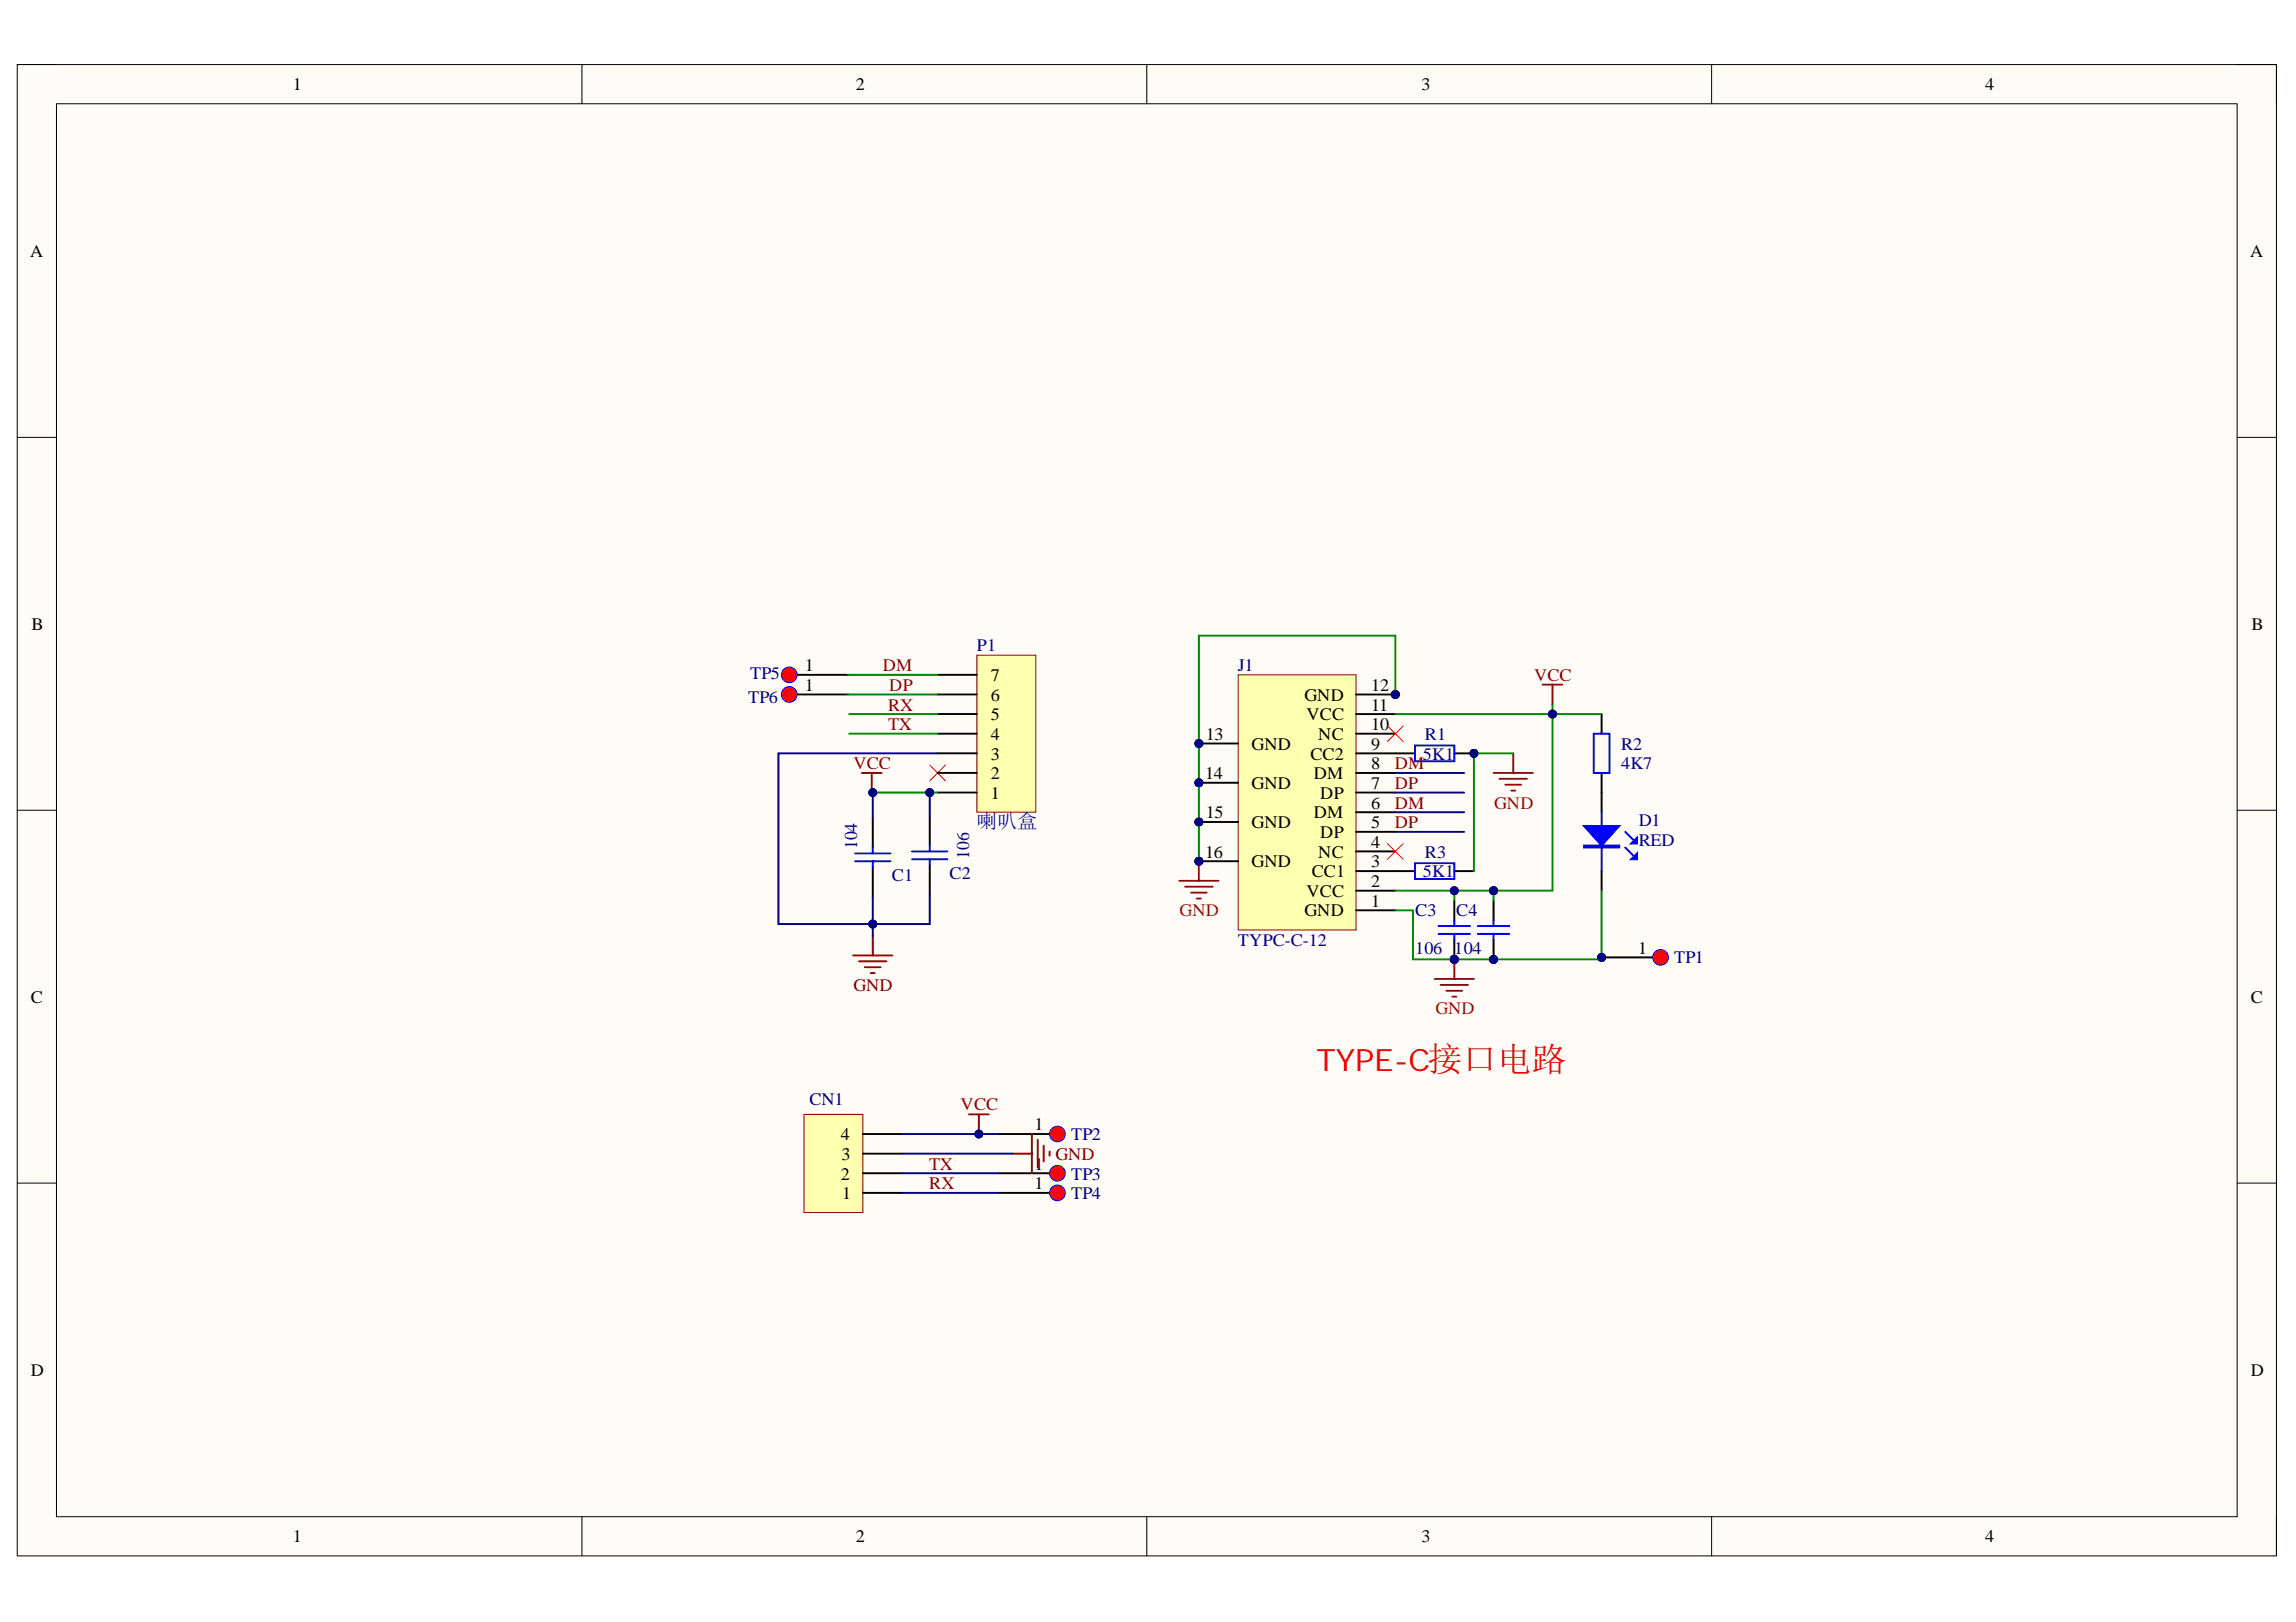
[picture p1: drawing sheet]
<svg xmlns="http://www.w3.org/2000/svg" width="297mm" height="210mm" viewBox="0 0 297 210" stroke-linecap="round" stroke-linejoin="round" font-family="sans-serif">
<defs><g id="words">
<text font-size="4" fill="#f00" x="170.3" y="138.5">TYPE-C接口电路</text>
<text font-size="2.5" fill="#000080" x="126.4" y="107.1">喇叭盒</text>
<g font-size="2.3">
<text x="37.9" y="11.7">1</text>
<text x="110.7" y="11.7">2</text>
<text x="183.9" y="11.7">3</text>
<text x="256.8" y="11.7">4</text>
<text x="3.9" y="33.3">A</text>
<text x="291.1" y="33.3">A</text>
<text x="4.1" y="81.5">B</text>
<text x="291.3" y="81.5">B</text>
<text x="104.1" y="86.8">1</text>
<text x="104.1" y="89.4">1</text>
<text x="128.2" y="88.1">7</text>
<text x="177.4" y="89.4">12</text>
<text x="128.2" y="95.8">4</text>
<text x="128.2" y="93.2">5</text>
<text x="128.2" y="90.7">6</text>
<text x="156" y="95.8">13</text>
<text x="168.8" y="90.7">GND</text>
<text x="169" y="93.2">VCC</text>
<text x="170.6" y="95.8">NC</text>
<text x="177.4" y="94.5">10</text>
<text x="177.4" y="92">11</text>
<text x="128.2" y="100.8">2</text>
<text x="128.2" y="98.3">3</text>
<text x="155.9" y="100.8">14</text>
<text x="161.9" y="97">GND</text>
<text x="169.5" y="98.3">CC2</text>
<text x="170" y="100.8">DM</text>
<text x="177.4" y="99.6">8</text>
<text x="177.4" y="97">9</text>
<text x="128.2" y="103.4">1</text>
<text x="156" y="105.9">15</text>
<text x="161.9" y="102.1">GND</text>
<text x="161.9" y="107.2">GND</text>
<text x="170" y="105.9">DM</text>
<text x="170.8" y="103.4">DP</text>
<text x="177.4" y="107.2">5</text>
<text x="177.4" y="104.6">6</text>
<text x="177.4" y="102.1">7</text>
<text x="155.9" y="111">16</text>
<text x="161.9" y="112.3">GND</text>
<text x="169.7" y="113.5">CC1</text>
<text x="170.6" y="111">NC</text>
<text x="170.8" y="108.5">DP</text>
<text x="177.4" y="112.3">3</text>
<text x="177.4" y="109.7">4</text>
<text x="168.8" y="118.6">GND</text>
<text x="169" y="116.1">VCC</text>
<text x="177.4" y="117.3">1</text>
<text x="177.4" y="114.8">2</text>
<text x="211.9" y="123.4">1</text>
<text x="4" y="129.8">C</text>
<text x="291.2" y="129.8">C</text>
<text x="108.8" y="147.5">4</text>
<text x="133.8" y="146.2">1</text>
<text x="108.8" y="152.7">2</text>
<text x="108.9" y="150.1">3</text>
<text x="109" y="155.2">1</text>
<text x="133.8" y="151.4">1</text>
<text x="133.8" y="153.9">1</text>
<text x="4" y="178">D</text>
<text x="291.2" y="178">D</text>
<text x="37.9" y="199.6">1</text>
<text x="110.7" y="199.6">2</text>
<text x="183.9" y="199.6">3</text>
<text x="256.8" y="199.6">4</text>
</g>
<g font-size="2.3" fill="#000080">
<text x="97" y="87.8">TP5</text>
<text x="126.4" y="84.3">P1</text>
<text x="160.1" y="86.8">J1</text>
<text x="96.8" y="91">TP6</text>
<text x="184.3" y="95.8">R1</text>
<text x="184.1" y="98.3">5K1</text>
<text x="209.7" y="97">R2</text>
<text x="209.7" y="99.6">4K7</text>
<text x="212" y="106.9">D1</text>
<text x="110.9" y="109.9" transform="rotate(-90 110.9 109.9)">104</text>
<text x="122.8" y="113.8">C2</text>
<text x="125.4" y="111.2" transform="rotate(-90 125.4 111.2)">106</text>
<text x="184.1" y="113.5">5K1</text>
<text x="184.3" y="111">R3</text>
<text x="212" y="109.5">RED</text>
<text x="115.4" y="114">C1</text>
<text x="183.1" y="118.6">C3</text>
<text x="188.4" y="118.6">C4</text>
<text x="160.1" y="122.4">TYPC-C-12</text>
<text x="183.1" y="123.4">106</text>
<text x="188.1" y="123.4">104</text>
<text x="216.6" y="124.7">TP1</text>
<text x="104.7" y="142.9">CN1</text>
<text x="138.6" y="147.5">TP2</text>
<text x="138.6" y="152.7">TP3</text>
<text x="138.6" y="155.2">TP4</text>
</g>
<g font-size="2.3" fill="#980000">
<text x="114.2" y="86.8">DM</text>
<text x="115.1" y="89.4">DP</text>
<text x="114.9" y="92">RX</text>
<text x="114.9" y="94.5">TX</text>
<text x="180.4" y="99.6">DM</text>
<text x="180.4" y="104.6">DM</text>
<text x="180.4" y="102.1">DP</text>
<text x="180.4" y="107.2">DP</text>
<text x="120.2" y="151.4">TX</text>
<text x="120.2" y="153.9">RX</text>
</g>
<text font-size="2.3" fill="#900" x="198.5" y="88.1">VCC</text>
<g font-size="2.3" fill="#800000">
<text x="110.4" y="99.6">VCC</text>
<text x="110.4" y="128.2">GND</text>
<text x="124.3" y="143.7">VCC</text>
<text x="136.5" y="150.1">GND</text>
</g>
<g font-size="2.3" fill="#a61c00">
<text x="193.3" y="104.6">GND</text>
<text x="152.6" y="118.6">GND</text>
<text x="185.7" y="131.3">GND</text>
</g>
</g></defs>
<path d="M2.2 8.4h292.3v192.9h-292.3z" fill-rule="evenodd" fill="#fffcf8"/>
<path d="M2.2 8.4h292.3v192.9h-292.3z" fill="none" stroke="#000" stroke-width=".13"/>
<path d="M7.3 13.4h282.1v182.9h-282.1z" fill-rule="evenodd" fill="#fffcf8"/>
<g fill="none" stroke="#000" stroke-width=".13">
<path d="M2.2 8.4h5.1M7.3 13.4h282.1v182.9h-282.1zM75.3 8.4v5M148.4 8.4v5M221.4 8.4v5M289.4 8.4h5.1v5M2.2 56.6h5.1M289.4 56.6h5.1M2.2 104.9h5.1M289.4 104.9h5.1M2.2 153.1h5.1M289.4 153.1h5.1"/>
<path d="M75.3 196.3v5M148.4 196.3v5M221.4 196.3v5M294.5 196.3v5"/>
</g>
<path d="M120.3 99l2 2M122.3 99l-2 2" fill="none" stroke="#f00" stroke-width=".13"/>
<path d="M126.4 84.8h7.6v20.3h-7.6z" fill-rule="evenodd" fill="#ffffb0"/>
<path d="M126.4 84.8h7.6v20.3h-7.6z" fill="none" stroke="#800000" stroke-width=".13"/>
<g fill="none" stroke="#000" stroke-width=".25">
<path d="M121.3 97.5h5.1M121.3 94.9h5.1M121.3 92.4h5.1M121.3 89.9h5.1M121.3 87.3h5.1M207.2 92.4v2.5M112.9 105.9v3.8M112.9 112.2v3.8M120.3 105.6v3.8M120.3 112v3.8M121.3 102.6h5.1M121.3 100h5.1"/>
<path d="M207.2 100v2.6"/>
</g>
<path d="M206.2 94.9h2v5.1h-2zM110.6 110.4h4.6M110.6 111.5h4.6M112.9 109.7v.7M112.9 111.5v.7M118 110.2h4.6M118 111.2h4.6M120.3 109.4v.8M120.3 111.2v.8" fill="none" stroke="#00f" stroke-width=".25"/>
<path d="M111.5 100h2.6M112.8 100v2.6M110.4 123.6h5.1M111.1 124.4h3.6M111.9 125.2h2M112.7 125.9h.5M112.9 121.1v2.5" fill="none" stroke="#800000" stroke-width=".25"/>
<circle cx="180.5" cy="89.9" r=".51" fill="#000080"/>
<circle cx="180.5" cy="89.9" r=".51" fill="none" stroke="#000080" stroke-width=".13"/>
<circle cx="155.1" cy="96.2" r=".51" fill="#000080"/>
<circle cx="155.1" cy="96.2" r=".51" fill="none" stroke="#000080" stroke-width=".13"/>
<circle cx="155.1" cy="101.3" r=".51" fill="#000080"/>
<circle cx="155.1" cy="101.3" r=".51" fill="none" stroke="#000080" stroke-width=".13"/>
<circle cx="155.1" cy="106.4" r=".51" fill="#000080"/>
<circle cx="155.1" cy="106.4" r=".51" fill="none" stroke="#000080" stroke-width=".13"/>
<circle cx="155.1" cy="111.5" r=".51" fill="#000080"/>
<circle cx="155.1" cy="111.5" r=".51" fill="none" stroke="#000080" stroke-width=".13"/>
<path d="M160.2 87.3h15.2v33h-15.2z" fill-rule="evenodd" fill="#ffffb0"/>
<path d="M160.2 87.3h15.2v33h-15.2z" fill="none" stroke="#800000" stroke-width=".13"/>
<path d="M175.4 97.5h5.1M175.4 94.9h5.1M175.4 92.4h5.1M175.4 89.9h5.1M175.4 117.8h5.1M175.4 115.3h5.1M175.4 112.7h5.1M175.4 110.2h5.1M175.4 107.6h5.1M175.4 105.1h5.1M175.4 102.6h5.1M175.4 100h5.1" fill="none" stroke="#000" stroke-width=".25"/>
<circle cx="180.5" cy="89.9" r=".51" fill="#000080"/>
<circle cx="180.5" cy="89.9" r=".51" fill="none" stroke="#000080" stroke-width=".13"/>
<path d="M155.1 96.2h5.1" fill="none" stroke="#000" stroke-width=".25"/>
<circle cx="155.1" cy="96.2" r=".51" fill="#000080"/>
<circle cx="155.1" cy="96.2" r=".51" fill="none" stroke="#000080" stroke-width=".13"/>
<path d="M155.1 101.3h5.1" fill="none" stroke="#000" stroke-width=".25"/>
<circle cx="155.1" cy="101.3" r=".51" fill="#000080"/>
<circle cx="155.1" cy="101.3" r=".51" fill="none" stroke="#000080" stroke-width=".13"/>
<path d="M155.1 106.4h5.1" fill="none" stroke="#000" stroke-width=".25"/>
<circle cx="155.1" cy="106.4" r=".51" fill="#000080"/>
<circle cx="155.1" cy="106.4" r=".51" fill="none" stroke="#000080" stroke-width=".13"/>
<path d="M155.1 111.5h5.1" fill="none" stroke="#000" stroke-width=".25"/>
<circle cx="155.1" cy="111.5" r=".51" fill="#000080"/>
<circle cx="155.1" cy="111.5" r=".51" fill="none" stroke="#000080" stroke-width=".13"/>
<path d="M179.5 93.9l2 2.1M181.5 93.9l-2 2.1M179.5 109.2l2 2M181.5 109.2l-2 2" fill="none" stroke="#f00" stroke-width=".13"/>
<path d="M152.6 114h5M153.3 114.8h3.6M154.1 115.5h2M154.8 116.3h.6M155.1 111.5v2.5" fill="none" stroke="#a61c00" stroke-width=".25"/>
<circle cx="155.1" cy="111.5" r=".51" fill="#000080"/>
<circle cx="155.1" cy="111.5" r=".51" fill="none" stroke="#000080" stroke-width=".13"/>
<path d="M199.6 88.6h2.5M200.8 88.6v2.5" fill="none" stroke="#900" stroke-width=".25"/>
<path d="M185.6 126.7h5.1M186.4 127.5h3.5M187.1 128.2h2.1M187.9 129h.5M188.1 124.2v2.5" fill="none" stroke="#a61c00" stroke-width=".25"/>
<circle cx="188.1" cy="124.2" r=".51" fill="#000080"/>
<circle cx="188.1" cy="124.2" r=".51" fill="none" stroke="#000080" stroke-width=".13"/>
<circle cx="188.1" cy="124.2" r=".51" fill="#000080"/>
<circle cx="188.1" cy="124.2" r=".51" fill="none" stroke="#000080" stroke-width=".13"/>
<path d="M188.1 121.6v2.6" fill="none" stroke="#000" stroke-width=".25"/>
<circle cx="188.1" cy="124.2" r=".51" fill="#000080"/>
<circle cx="188.1" cy="124.2" r=".51" fill="none" stroke="#000080" stroke-width=".13"/>
<path d="M188.1 116.5v2.6" fill="none" stroke="#000" stroke-width=".25"/>
<path d="M186.1 119.8h4.1M188.1 119.1v.7M186.1 120.9h4.1M188.1 120.9v.7" fill="none" stroke="#00f" stroke-width=".25"/>
<circle cx="193.2" cy="124.2" r=".51" fill="#000080"/>
<circle cx="193.2" cy="124.2" r=".51" fill="none" stroke="#000080" stroke-width=".13"/>
<path d="M193.2 121.6v2.6" fill="none" stroke="#000" stroke-width=".25"/>
<circle cx="193.2" cy="124.2" r=".51" fill="#000080"/>
<circle cx="193.2" cy="124.2" r=".51" fill="none" stroke="#000080" stroke-width=".13"/>
<path d="M180.5 112.7h2.6M188.1 112.7h2.6M193.2 116.5v2.6" fill="none" stroke="#000" stroke-width=".25"/>
<path d="M183.1 111.7h5v2h-5zM191.2 119.8h4.1M193.2 119.1v.7M191.2 120.9h4.1M193.2 120.9v.7" fill="none" stroke="#00f" stroke-width=".25"/>
<circle cx="190.7" cy="97.5" r=".51" fill="#000080"/>
<circle cx="190.7" cy="97.5" r=".51" fill="none" stroke="#000080" stroke-width=".13"/>
<path d="M180.5 97.5h2.6M188.1 97.5h2.6" fill="none" stroke="#000" stroke-width=".25"/>
<circle cx="190.7" cy="97.5" r=".51" fill="#000080"/>
<circle cx="190.7" cy="97.5" r=".51" fill="none" stroke="#000080" stroke-width=".13"/>
<path d="M183.1 96.5h5v2h-5zM207.2 105.1v7.6M210.3 109.7l1 1M210.3 107.6l1 1.1" fill="none" stroke="#00f" stroke-width=".25"/>
<path d="M195.8 97.5v2.5M193.2 100h5.1M194 100.8h3.5M194.7 101.6h2.1M195.5 102.3h.5" fill="none" stroke="#a61c00" stroke-width=".25"/>
<path d="M207.2 102.6v2.5M207.2 112.7v2.6" fill="none" stroke="#000" stroke-width=".25"/>
<path d="M204.9 106.9h4.6l-2.3 2.5z" fill="#00f"/>
<path d="M204.9 106.9h4.6l-2.3 2.5zM204.9 109.4h4.6v.3h-4.6zM204.9 109.5h4.6" fill="none" stroke="#00f" stroke-width=".25"/>
<path d="M211 111.2l.8-.8v.8z" fill="#00f"/>
<path d="M211 111.2l.8-.8v.8z" fill="none" stroke="#00f" stroke-width=".25"/>
<path d="M211 109.2l.8-.8v.8z" fill="#00f"/>
<path d="M211 109.2l.8-.8v.8z" fill="none" stroke="#00f" stroke-width=".25"/>
<path d="M104 144.2h7.6v12.7h-7.6z" fill-rule="evenodd" fill="#ffffb0"/>
<path d="M104 144.2h7.6v12.7h-7.6z" fill="none" stroke="#800000" stroke-width=".13"/>
<path d="M111.6 154.4h5.1M111.6 151.8h5.1M111.6 149.3h5.1M111.6 146.8h5.1M129.2 146.8h7.6" fill="none" stroke="#000" stroke-width=".25"/>
<circle cx="136.8" cy="146.8" r="1.01" fill="#f00"/>
<circle cx="136.8" cy="146.8" r="1.01" fill="none" stroke="#00f" stroke-width=".13"/>
<path d="M129.2 151.8h7.6" fill="none" stroke="#000" stroke-width=".25"/>
<circle cx="136.8" cy="151.8" r="1.02" fill="#f00"/>
<circle cx="136.8" cy="151.8" r="1.02" fill="none" stroke="#00f" stroke-width=".13"/>
<path d="M129.2 154.4h7.6" fill="none" stroke="#000" stroke-width=".25"/>
<circle cx="136.8" cy="154.4" r="1.01" fill="#f00"/>
<circle cx="136.8" cy="154.4" r="1.01" fill="none" stroke="#00f" stroke-width=".13"/>
<path d="M125.4 144.2h2.5M126.6 144.2v2.6M131 149.3h2.5M133.5 146.8v5M134.3 147.5v3.6M135 148.3v2M135.8 149v.5" fill="none" stroke="#800000" stroke-width=".25"/>
<circle cx="126.6" cy="146.8" r=".51" fill="#000080"/>
<circle cx="126.6" cy="146.8" r=".51" fill="none" stroke="#000080" stroke-width=".13"/>
<circle cx="207.2" cy="123.9" r=".51" fill="#000080"/>
<circle cx="207.2" cy="123.9" r=".51" fill="none" stroke="#000080" stroke-width=".13"/>
<path d="M207.2 123.9h7.6" fill="none" stroke="#000" stroke-width=".25"/>
<circle cx="207.2" cy="123.9" r=".51" fill="#000080"/>
<circle cx="207.2" cy="123.9" r=".51" fill="none" stroke="#000080" stroke-width=".13"/>
<circle cx="214.8" cy="123.9" r="1.01" fill="#f00"/>
<circle cx="214.8" cy="123.9" r="1.01" fill="none" stroke="#00f" stroke-width=".13"/>
<path d="M102.1 87.3h7.6" fill="none" stroke="#000" stroke-width=".25"/>
<circle cx="102.1" cy="87.3" r="1.02" fill="#f00"/>
<circle cx="102.1" cy="87.3" r="1.02" fill="none" stroke="#00f" stroke-width=".13"/>
<path d="M102.1 89.9h7.6" fill="none" stroke="#000" stroke-width=".25"/>
<circle cx="102.1" cy="89.9" r="1.02" fill="#f00"/>
<circle cx="102.1" cy="89.9" r="1.02" fill="none" stroke="#00f" stroke-width=".13"/>
<path d="M112.8 102.6h8.5" fill="none" stroke="#080" stroke-width=".25"/>
<circle cx="120.3" cy="102.6" r=".51" fill="#000080"/>
<circle cx="120.3" cy="102.6" r=".51" fill="none" stroke="#000080" stroke-width=".13"/>
<circle cx="112.9" cy="102.6" r=".51" fill="#000080"/>
<circle cx="112.9" cy="102.6" r=".51" fill="none" stroke="#000080" stroke-width=".13"/>
<path d="M109.9 92.4h11.4M109.9 94.9h11.4" fill="none" stroke="#080" stroke-width=".25"/>
<path d="M112.9 102.6v3.3" fill="none" stroke="#000080" stroke-width=".25"/>
<circle cx="112.9" cy="102.6" r=".51" fill="#000080"/>
<circle cx="112.9" cy="102.6" r=".51" fill="none" stroke="#000080" stroke-width=".13"/>
<path d="M120.3 102.6v3" fill="none" stroke="#000080" stroke-width=".25"/>
<circle cx="120.3" cy="102.6" r=".51" fill="#000080"/>
<circle cx="120.3" cy="102.6" r=".51" fill="none" stroke="#000080" stroke-width=".13"/>
<path d="M188.1 124.2h5.1" fill="none" stroke="#080" stroke-width=".25"/>
<circle cx="193.2" cy="124.2" r=".51" fill="#000080"/>
<circle cx="193.2" cy="124.2" r=".51" fill="none" stroke="#000080" stroke-width=".13"/>
<circle cx="188.1" cy="124.2" r=".51" fill="#000080"/>
<circle cx="188.1" cy="124.2" r=".51" fill="none" stroke="#000080" stroke-width=".13"/>
<path d="M188.1 115.3v1.2" fill="none" stroke="#080" stroke-width=".25"/>
<circle cx="188.1" cy="115.3" r=".51" fill="#000080"/>
<circle cx="188.1" cy="115.3" r=".51" fill="none" stroke="#000080" stroke-width=".13"/>
<path d="M193.2 115.3v1.2" fill="none" stroke="#080" stroke-width=".25"/>
<circle cx="193.2" cy="115.3" r=".51" fill="#000080"/>
<circle cx="193.2" cy="115.3" r=".51" fill="none" stroke="#000080" stroke-width=".13"/>
<path d="M195.8 97.5h-5.1v15.2" fill="none" stroke="#080" stroke-width=".25"/>
<circle cx="190.7" cy="97.5" r=".51" fill="#000080"/>
<circle cx="190.7" cy="97.5" r=".51" fill="none" stroke="#000080" stroke-width=".13"/>
<path d="M200.8 92.4h6.4" fill="none" stroke="#080" stroke-width=".25"/>
<circle cx="200.8" cy="92.4" r=".51" fill="#000080"/>
<circle cx="200.8" cy="92.4" r=".51" fill="none" stroke="#000080" stroke-width=".13"/>
<path d="M207.2 115.3v8.9h-14" fill="none" stroke="#080" stroke-width=".25"/>
<circle cx="207.2" cy="123.9" r=".51" fill="#000080"/>
<circle cx="207.2" cy="123.9" r=".51" fill="none" stroke="#000080" stroke-width=".13"/>
<circle cx="193.2" cy="124.2" r=".51" fill="#000080"/>
<circle cx="193.2" cy="124.2" r=".51" fill="none" stroke="#000080" stroke-width=".13"/>
<path d="M180.5 115.3h12.7" fill="none" stroke="#080" stroke-width=".25"/>
<circle cx="193.2" cy="115.3" r=".51" fill="#000080"/>
<circle cx="193.2" cy="115.3" r=".51" fill="none" stroke="#000080" stroke-width=".13"/>
<circle cx="188.1" cy="115.3" r=".51" fill="#000080"/>
<circle cx="188.1" cy="115.3" r=".51" fill="none" stroke="#000080" stroke-width=".13"/>
<path d="M181 89.9h-.5v-7.6h-25.4v29.2" fill="none" stroke="#080" stroke-width=".25"/>
<circle cx="180.5" cy="89.9" r=".51" fill="#000080"/>
<circle cx="180.5" cy="89.9" r=".51" fill="none" stroke="#000080" stroke-width=".13"/>
<circle cx="155.1" cy="96.2" r=".51" fill="#000080"/>
<circle cx="155.1" cy="96.2" r=".51" fill="none" stroke="#000080" stroke-width=".13"/>
<circle cx="155.1" cy="101.3" r=".51" fill="#000080"/>
<circle cx="155.1" cy="101.3" r=".51" fill="none" stroke="#000080" stroke-width=".13"/>
<circle cx="155.1" cy="106.4" r=".51" fill="#000080"/>
<circle cx="155.1" cy="106.4" r=".51" fill="none" stroke="#000080" stroke-width=".13"/>
<circle cx="155.1" cy="111.5" r=".51" fill="#000080"/>
<circle cx="155.1" cy="111.5" r=".51" fill="none" stroke="#000080" stroke-width=".13"/>
<path d="M180.5 117.8h2.3v6.4h5.3" fill="none" stroke="#080" stroke-width=".25"/>
<circle cx="188.1" cy="124.2" r=".51" fill="#000080"/>
<circle cx="188.1" cy="124.2" r=".51" fill="none" stroke="#000080" stroke-width=".13"/>
<path d="M200.8 91.1v1.3h-20.3" fill="none" stroke="#080" stroke-width=".25"/>
<circle cx="200.8" cy="92.4" r=".51" fill="#000080"/>
<circle cx="200.8" cy="92.4" r=".51" fill="none" stroke="#000080" stroke-width=".13"/>
<path d="M200.8 92.4v22.9h-7.6" fill="none" stroke="#080" stroke-width=".25"/>
<circle cx="193.2" cy="115.3" r=".51" fill="#000080"/>
<circle cx="193.2" cy="115.3" r=".51" fill="none" stroke="#000080" stroke-width=".13"/>
<circle cx="200.8" cy="92.4" r=".51" fill="#000080"/>
<circle cx="200.8" cy="92.4" r=".51" fill="none" stroke="#000080" stroke-width=".13"/>
<path d="M180.5 100h8.9M180.5 102.6h8.9M180.5 105.1h8.9M180.5 107.6h8.9M116.7 146.8h12.5" fill="none" stroke="#000080" stroke-width=".25"/>
<circle cx="126.6" cy="146.8" r=".51" fill="#000080"/>
<circle cx="126.6" cy="146.8" r=".51" fill="none" stroke="#000080" stroke-width=".13"/>
<path d="M112.9 116v5.1M116.7 149.3h14.3M116.7 151.8h12.5M116.7 154.4h12.5" fill="none" stroke="#000080" stroke-width=".25"/>
<circle cx="112.9" cy="119.6" r=".51" fill="#000080"/>
<circle cx="112.9" cy="119.6" r=".51" fill="none" stroke="#000080" stroke-width=".13"/>
<path d="M120.3 115.8v3.8h-7.4" fill="none" stroke="#000080" stroke-width=".25"/>
<circle cx="112.9" cy="119.6" r=".51" fill="#000080"/>
<circle cx="112.9" cy="119.6" r=".51" fill="none" stroke="#000080" stroke-width=".13"/>
<path d="M121.3 97.5h-20.6v22.1h12.2" fill="none" stroke="#000080" stroke-width=".25"/>
<circle cx="112.9" cy="119.6" r=".51" fill="#000080"/>
<circle cx="112.9" cy="119.6" r=".51" fill="none" stroke="#000080" stroke-width=".13"/>
<path d="M109.7 89.9h11.6M109.7 87.3h11.6" fill="none" stroke="#080" stroke-width=".25"/>
<use href="#words"/>
</svg>
